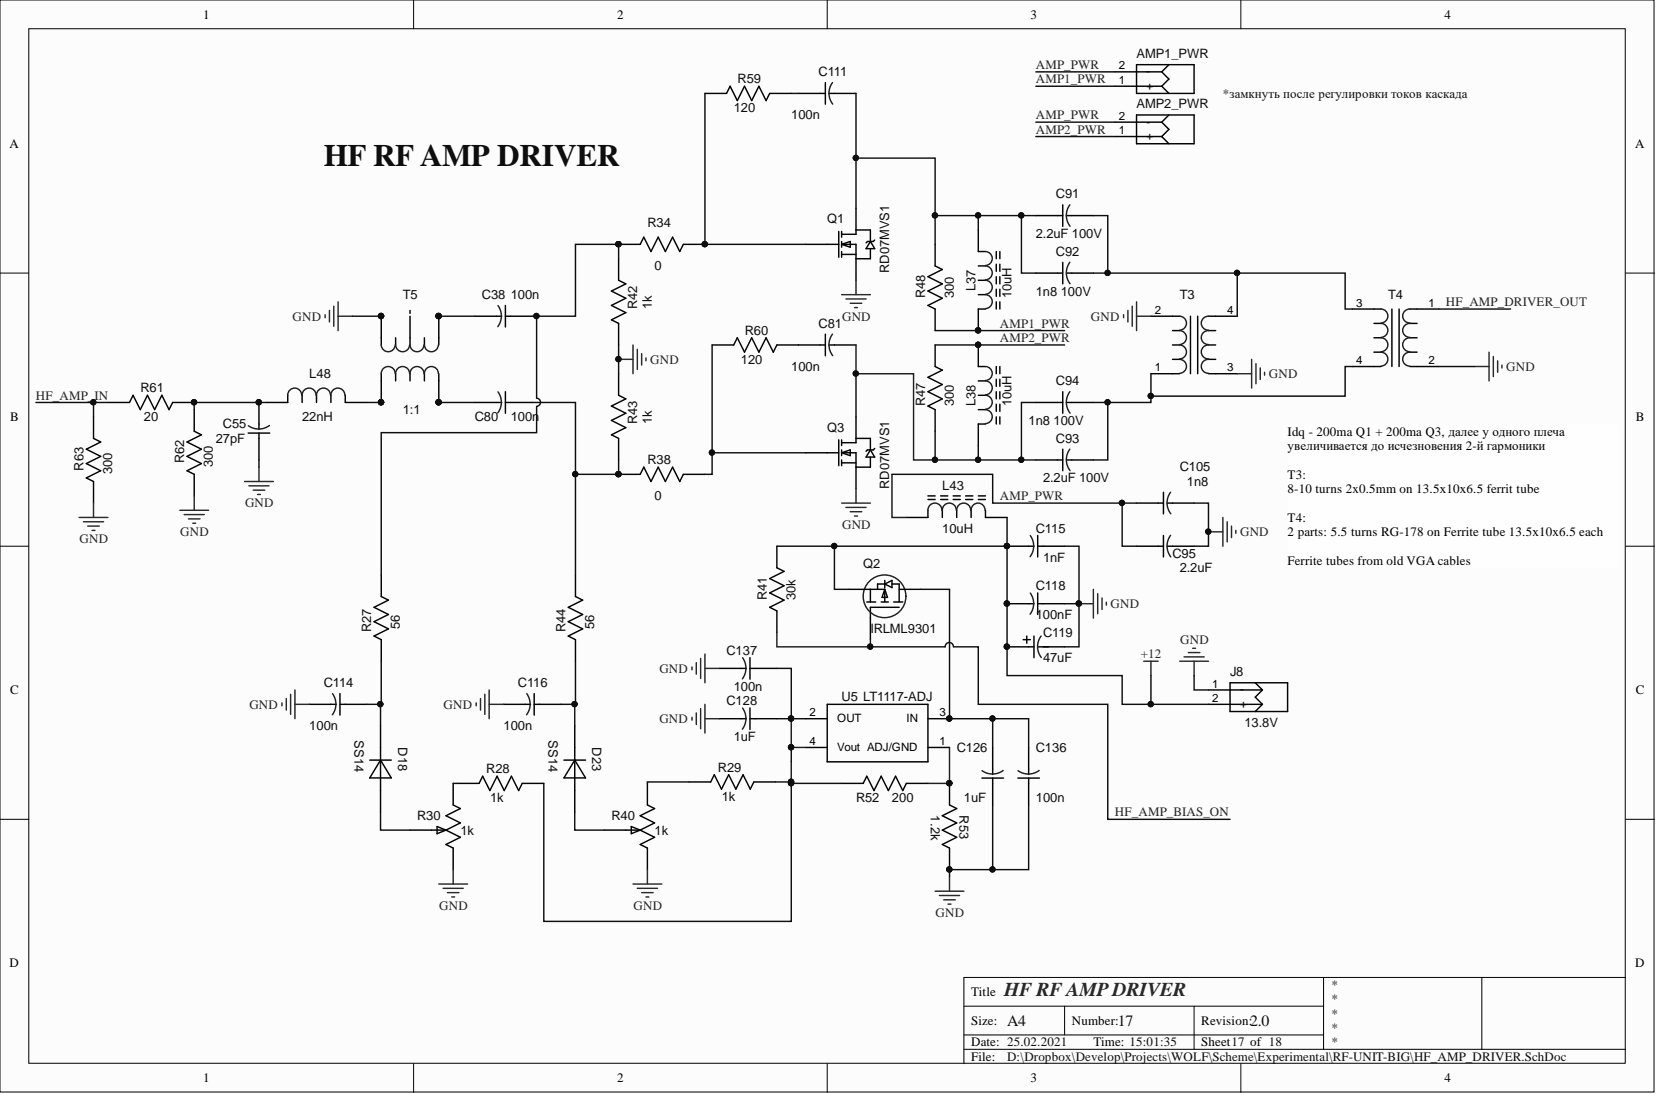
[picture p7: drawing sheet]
<svg xmlns="http://www.w3.org/2000/svg" width="292mm" height="193mm" viewBox="0 0 292 193" stroke-linecap="round" stroke-linejoin="round" font-family="sans-serif">
<defs><g id="words">
<text font-size="5.5" fill="#0e0e0e" x="57.1" y="29.2">HF RF AMP DRIVER</text>
<text font-size="3.5" fill="#262626" x="177.1" y="175.7">HF RF AMPDRIVER</text>
<g font-size="2.8" fill="#0e0e0e">
<text x="177.6" y="180.9">A4</text>
<text x="197.2" y="180.9">17</text>
<text x="220.5" y="180.9">2.0</text>
</g>
<g font-size="2.3">
<text x="35.9" y="3.3">1</text>
<text x="108.9" y="3.3">2</text>
<text x="181.8" y="3.3">3</text>
<text x="254.8" y="3.3">4</text>
<text x="1.7" y="26.1">A</text>
<text x="288.4" y="26.1">A</text>
<text x="1.8" y="74.3">B</text>
<text x="227.1" y="76.8">Idq - 200ma Q1 + 200ma Q3, далее у одного плеча</text>
<text x="288.5" y="74.3">B</text>
<text x="227.1" y="79.4">увеличивается до исчезновения 2-й гармоники</text>
<text x="227.1" y="84.4">T3:</text>
<text x="227.1" y="87">8-10 turns 2x0.5mm on 13.5х10х6.5 ferrit tube</text>
<text x="227.1" y="92">T4:</text>
<text x="227.1" y="94.6">2 parts: 5.5 turns RG-178 on Ferrite tube 13.5х10x6.5 each</text>
<text x="227.1" y="99.6">Ferrite tubes from old VGA cables</text>
<text x="1.8" y="122.5">C</text>
<text x="288.5" y="122.5">C</text>
<text x="1.7" y="170.6">D</text>
<text x="288.4" y="170.6">D</text>
<text x="171.3" y="175.7">Title</text>
<text x="171.3" y="180.8">Size:</text>
<text x="171.3" y="184.6">Date: 25.02.2021</text>
<text x="189.1" y="180.8">Number:</text>
<text x="192.9" y="184.6">Time: 15:01:35</text>
<text x="211.9" y="180.8">Revision:</text>
<text x="211.9" y="184.6">Sheet17 of 18</text>
<text x="35.9" y="190.9">1</text>
<text x="108.9" y="190.9">2</text>
<text x="171.3" y="187.1">File:</text>
<text x="181.8" y="190.9">3</text>
<text x="254.8" y="190.9">4</text>
</g>
<g font-size="2.3" fill="#0e0e0e">
<text x="200.5" y="10.2">AMP1_PWR</text>
<text x="130.1" y="14.7">R59</text>
<text x="144.4" y="13.4">C111</text>
<text x="215.7" y="17.2">*замкнуть после регулировки токов каскада</text>
<text x="129.4" y="19.8">120</text>
<text x="139.6" y="21">100n</text>
<text x="200.5" y="19.1">AMP2_PWR</text>
<text x="186.3" y="35">C91</text>
<text x="114.2" y="40.1">R34</text>
<text x="145.9" y="39.4">Q1</text>
<text x="115.5" y="47.7">0</text>
<text x="182.7" y="42">2.2uF 100V</text>
<text x="186.3" y="45.1">C92</text>
<text x="71.1" y="52.7">T5</text>
<text x="85" y="52.7">C38</text>
<text x="90.1" y="52.7">100n</text>
<text x="156.8" y="48.2" transform="rotate(-90 156.8 48.2)">RD07MVS1</text>
<text x="163.2" y="52.6" transform="rotate(-90 163.2 52.6)">R48</text>
<text x="168.2" y="52.6" transform="rotate(-90 168.2 52.6)">300</text>
<text x="172.1" y="51.3" transform="rotate(-90 172.1 51.3)">L37</text>
<text x="178.4" y="52.6" transform="rotate(-90 178.4 52.6)">10uH</text>
<text x="182.7" y="52.1">1n8 100V</text>
<text x="208.1" y="52.7">T3</text>
<text x="244.9" y="52.7">T4</text>
<text x="112.4" y="54.5" transform="rotate(-90 112.4 54.5)">R42</text>
<text x="115" y="54.5" transform="rotate(-90 115 54.5)">1k</text>
<text x="131.4" y="59.1">R60</text>
<text x="144.4" y="57.8">C81</text>
<text x="130.7" y="64.1">120</text>
<text x="139.6" y="65.4">100n</text>
<text x="24.8" y="69.2">R61</text>
<text x="54.6" y="66.7">L48</text>
<text x="163.2" y="71.6" transform="rotate(-90 163.2 71.6)">R47</text>
<text x="168.2" y="71.6" transform="rotate(-90 168.2 71.6)">300</text>
<text x="172.1" y="71.6" transform="rotate(-90 172.1 71.6)">L38</text>
<text x="178.4" y="71.6" transform="rotate(-90 178.4 71.6)">10uH</text>
<text x="186.3" y="67.9">C94</text>
<text x="25.4" y="74.3">20</text>
<text x="39.3" y="75.6">C55</text>
<text x="53.3" y="74.3">22nH</text>
<text x="71.1" y="73">1:1</text>
<text x="83.7" y="74.3">C80</text>
<text x="90.1" y="74.3">100n</text>
<text x="112.4" y="74.8" transform="rotate(-90 112.4 74.8)">R43</text>
<text x="115" y="74.8" transform="rotate(-90 115 74.8)">1k</text>
<text x="145.9" y="76.1">Q3</text>
<text x="181.4" y="75">1n8 100V</text>
<text x="14.7" y="83" transform="rotate(-90 14.7 83)">R63</text>
<text x="19.8" y="83.7" transform="rotate(-90 19.8 83.7)">300</text>
<text x="32.5" y="81.7" transform="rotate(-90 32.5 81.7)">R62</text>
<text x="37.6" y="82.4" transform="rotate(-90 37.6 82.4)">300</text>
<text x="38.1" y="78.1">27pF</text>
<text x="114.2" y="81.9">R38</text>
<text x="186.3" y="78.1">C93</text>
<text x="208.1" y="83.2">C105</text>
<text x="115.5" y="88.2">0</text>
<text x="156.8" y="86.2" transform="rotate(-90 156.8 86.2)">RD07MVS1</text>
<text x="166.2" y="86.4">L43</text>
<text x="184" y="85.1">2.2uF 100V</text>
<text x="209.4" y="85.7">1n8</text>
<text x="166.2" y="94">10uH</text>
<text x="182.7" y="94">C115</text>
<text x="152.3" y="100.2">Q2</text>
<text x="184" y="99.1">1nF</text>
<text x="206.8" y="98.4">C95</text>
<text x="208.1" y="100.9">2.2uF</text>
<text x="135.3" y="105.8" transform="rotate(-90 135.3 105.8)">R41</text>
<text x="140.3" y="105.8" transform="rotate(-90 140.3 105.8)">30k</text>
<text x="182.7" y="104.1">C118</text>
<text x="65.5" y="111.6" transform="rotate(-90 65.5 111.6)">R27</text>
<text x="70.5" y="110.9" transform="rotate(-90 70.5 110.9)">56</text>
<text x="99.7" y="111.6" transform="rotate(-90 99.7 111.6)">R44</text>
<text x="104.8" y="110.9" transform="rotate(-90 104.8 110.9)">56</text>
<text x="153.5" y="111.7">I</text>
<text x="154.1" y="111.7">RLML9301</text>
<text x="182.7" y="109.2">100nF</text>
<text x="184" y="112.3">C119</text>
<text x="128.2" y="115.5">C137</text>
<text x="184" y="116.8">47uF</text>
<text x="217" y="119.3">J8</text>
<text x="57.1" y="121.2">C114</text>
<text x="91.4" y="121.2">C116</text>
<text x="128.2" y="124.4">C128</text>
<text x="129.4" y="121.9">100n</text>
<text x="148.5" y="123.7">U5 LT1117-ADJ</text>
<text x="54.6" y="128.8">100n</text>
<text x="62.5" y="130.6" transform="rotate(90 62.5 130.6)">SS14</text>
<text x="70.2" y="131.8" transform="rotate(90 70.2 131.8)">D18</text>
<text x="88.8" y="128.8">100n</text>
<text x="96.8" y="130.6" transform="rotate(90 96.8 130.6)">SS14</text>
<text x="104.5" y="131.8" transform="rotate(90 104.5 131.8)">D23</text>
<text x="129.4" y="130.7">1uF</text>
<text x="219.5" y="128.2">13.8V</text>
<text x="85.8" y="136.4">R28</text>
<text x="126.6" y="136.2">R29</text>
<text x="168.8" y="132.6">C126</text>
<text x="182.7" y="132.6">C136</text>
<text x="86.4" y="141.5">1k</text>
<text x="127.3" y="141.2">1k</text>
<text x="151" y="141.5">R52</text>
<text x="157.3" y="141.5">200</text>
<text x="164.2" y="143.8" transform="rotate(90 164.2 143.8)">1.2k</text>
<text x="169.3" y="143.8" transform="rotate(90 169.3 143.8)">R53</text>
<text x="170" y="141.5">1uF</text>
<text x="182.7" y="141.5">100n</text>
<text x="73.6" y="144.7">R30</text>
<text x="81.2" y="147.2">1k</text>
<text x="107.8" y="144.7">R40</text>
<text x="115.5" y="147.2">1k</text>
<text x="234.7" y="174.4">*</text>
<text x="234.7" y="177">*</text>
<text x="234.7" y="179.5">*</text>
<text x="234.7" y="182">*</text>
<text x="234.7" y="184.6">*</text>
<text x="177.6" y="187.1">D:\Dropbox\Develop\Projects\WOLF\Scheme\Experimental\RF-UNIT-BIG\HF_AMP_DRIVER.SchDoc</text>
</g>
<g font-size="2.3" fill="#262626">
<text x="182.7" y="12.2">AMP_PWR</text>
<text x="182.7" y="14.7">AMP1_PWR</text>
<text x="182.7" y="21">AMP_PWR</text>
<text x="182.7" y="23.6">AMP2_PWR</text>
<text x="51.6" y="56.5">GND</text>
<text x="148.5" y="56.5">GND</text>
<text x="176.4" y="57.8">AMP1_PWR</text>
<text x="192.4" y="56.5">GND</text>
<text x="255" y="54">HF_AMP_DRIVER_OUT</text>
<text x="114.7" y="64.1">GND</text>
<text x="176.4" y="60.3">AMP2_PWR</text>
<text x="265.7" y="65.4">GND</text>
<text x="6.3" y="70.5">HF_AMP_IN</text>
<text x="223.8" y="66.7">GND</text>
<text x="43.2" y="89.5">GND</text>
<text x="176.4" y="88.2">AMP_PWR</text>
<text x="14" y="95.8">GND</text>
<text x="31.8" y="94.6">GND</text>
<text x="148.5" y="93.3">GND</text>
<text x="218.7" y="94.6">GND</text>
<text x="195.9" y="107.2">GND</text>
<text x="208.2" y="113.6">GND</text>
<text x="116.3" y="118.7">GND</text>
<text x="201.2" y="116.1">+12</text>
<text x="44" y="125">GND</text>
<text x="78.2" y="125">GND</text>
<text x="116.3" y="127.5">GND</text>
<text x="196.7" y="144">HF_AMP_BIAS_ON</text>
<text x="77.5" y="160.5">GND</text>
<text x="111.7" y="160.5">GND</text>
<text x="165" y="161.8">GND</text>
</g>
<g font-size="2">
<text x="197.3" y="12.3">2</text>
<text x="197.3" y="14.8">1</text>
<text x="202.2" y="13.3">-</text>
<text x="202.2" y="15.8">+</text>
<text x="197.3" y="21.1">2</text>
<text x="197.3" y="23.7">1</text>
<text x="202.2" y="22.1">-</text>
<text x="202.2" y="24.7">+</text>
<text x="203.7" y="55.4">2</text>
<text x="216.5" y="55.4">4</text>
<text x="239.2" y="54.1">3</text>
<text x="252" y="54.1">1</text>
<text x="203.7" y="65.5">1</text>
<text x="216.5" y="65.5">3</text>
<text x="239.2" y="64.2">4</text>
<text x="252" y="64.2">2</text>
<text x="213.8" y="123.8">2</text>
<text x="213.8" y="121.3">1</text>
<text x="218.7" y="124.8">+</text>
<text x="218.7" y="122.3">-</text>
<text x="142.8" y="131.4">4</text>
<text x="142.8" y="126.3">2</text>
<text x="147.7" y="127.4">OUT</text>
<text x="159.9" y="127.4">IN</text>
<text x="165.7" y="126.3">3</text>
<text x="165.7" y="131.4">1</text>
<text x="147.7" y="132.4">Vout ADJ/GND</text>
</g>
</g></defs>
<g fill="#fcfcfc" stroke="#000" stroke-width=".18">
<path d="M0 0h291.8v192.6h-291.8z"/>
<path d="M5.1 5.1h281.6v182.4h-281.6z"/>
</g>
<g fill="none" stroke="#000" stroke-width=".18">
<path d="M73 0v5.1M145.9 0v5.1M218.9 0v5.1M0 48.2h5.1M286.8 48.2h5M0 96.3h5.1M286.8 96.3h5M0 144.5h5.1M286.8 144.5h5M170 177.5h63.5M187.8 177.5v5.1M210.6 177.5v7.6"/>
<path d="M233.5 172.4v12.7M261.4 172.4h-91.4v15.2M286.8 172.4h-25.4v12.7M73 187.6v5.1M145.9 187.6v5.1M170 185.1h116.8M170 182.6h63.5M218.9 187.6v5.1"/>
</g>
<g fill="none" stroke="#000" stroke-width=".25">
<path d="M124.3 16.5h3.9l.6-1.3 1.3 2.5 1.2-2.5 1.3 2.5 1.3-2.5 1.2 2.5 .7-1.2h3.8M140.8 16.5h4.8M145.6 14.6v3.8M146.2 16.5h4.8M196.7 12.7h8.2M196.7 15.2h8.2M200.5 11.4h10.1v5.1h-10.1zM204.9 15.2l1.3 1.3M204.9 12.7l1.3 1.2-1.3 1.3M206.2 11.4l-1.3 1.3M151 36.8v4.5h-2.5M182.7 38h4.8"/>
<path d="M187.5 36.1v3.8M188.1 38h4.8M196.7 21.5h8.2M196.7 24.1h8.2M200.5 20.3h10.1v5.1h-10.1zM204.9 24.1l1.3 1.3M204.9 21.5l1.3 1.3-1.3 1.3M206.2 20.3l-1.3 1.2M67.2 55.8v5M69.8 59.6v1.2M72.3 54.8v.5M72.3 55.8v5"/>
<path d="M74.9 59.6v1.2M77.4 55.8v5M83.7 55.8h4.8M89.1 53.9v3.8M89.1 55.8h4.8M109.1 45.6v3.8l1.3 .7-2.6 1.2 2.6 1.3-2.6 1.3 2.6 1.2-2.6 1.3 1.3 .6v3.8M109.1 43.1h3.8l.7-1.3 1.2 2.6 1.3-2.6 1.3 2.6 1.2-2.6 1.3 2.6 .6-1.3h3.8M142.1 43.1h5.8M145.6 58.9v3.9M147.9 40.8v4.6M148.5 43.1h2.5v6.3M148.5 43.1l1.5-.5v1z"/>
<path d="M148.5 40.8v1M148.5 42.6v1M148.5 44.4v1M148.5 44.9h2.5M151 40.6h2.5v2M153.5 43.9v1.7h-2.5M153.5 42.6l.8 1.3h-1.5zM154.3 42.3l-.3 .3h-1l-.2 .2M164.9 43.1v3.8l1.3 .6-2.5 1.3 2.5 1.3-2.5 1.2 2.5 1.3-2.5 1.3 1.2 .6v3.8M172.6 40.6v3.8h1.2M172.6 46.9h1.2M172.6 49.4h1.2"/>
<path d="M172.6 52h1.2M173.8 54.5h-1.2v3.8M175.7 44.4v1.2M175.7 46.6v1.3M175.7 48.8v1.3M175.7 51v1.3M175.7 53.2v1.3M176.4 44.4v1.2M176.4 46.6v1.3M176.4 48.8v1.3M176.4 51v1.3M176.4 53.2v1.3"/>
<path d="M182.7 48.2h4.8M187.5 46.3v3.8M188.1 48.2h4.8M203 55.8h5.1M206.8 58.3h1.3M210 55.8v10.1M211.3 55.8v10.1M213.2 55.8h5M213.2 58.3h1.2M238.5 54.5h5.1M242.3 57h1.3M242.3 59.6h1.3"/>
<path d="M245.5 54.5v10.2M246.8 54.5v10.2M248.7 54.5h5.1M248.7 57h1.3M248.7 59.6h1.3M16.5 73.5v3.8l1.3 .7-2.6 1.2 2.6 1.3-2.6 1.3 2.6 1.2-2.6 1.3 1.3 .6v3.8M19 71h3.8l.7-1.3 1.2 2.6 1.3-2.6 1.3 2.6 1.2-2.6 1.3 2.6 .7-1.3h3.8M34.3 72.3v3.8l1.2 .6-2.5 1.3 2.5 1.2-2.5 1.3 2.5 1.3-2.5 1.2 1.3 .7v3.8M43.8 76.4h3.8M45.7 71v4.8M45.7 76.4v4.7M50.8 69.7v1.3h-3.9"/>
<path d="M53.3 69.7v1.3M55.8 69.7v1.3M58.4 69.7v1.3M60.9 69.7v1.3h3.8M67.2 65.9v5.1M69.8 65.9v1.3M72.3 65.9v1.3M74.9 65.9v1.3M77.4 65.9v5.1M83.7 71h4.8M89.1 71h4.8M89.1 69.1v3.8"/>
<path d="M109.1 65.9v3.8l1.3 .7-2.6 1.2 2.6 1.3-2.6 1.3 2.6 1.2-2.6 1.3 1.3 .6v3.8M125.6 60.8h3.8l.7-1.2 1.2 2.5 1.3-2.5 1.3 2.5 1.2-2.5 1.3 2.5 .6-1.3h8.6M142.1 79.9h5.8M146.2 60.8h4.8M147.9 77.6v4.5M148.5 79.9h2.5v6.3M148.5 79.9l1.5-.5v1zM148.5 77.6v1M148.5 79.4v1M151 77.3h2.5v2.1M151 73.5v4.6h-2.5M153.5 79.4l.8 1.2h-1.5z"/>
<path d="M154.3 79.1l-.3 .3h-1l-.2 .2M164.9 60.8v3.9l1.3 .6-2.5 1.3 2.5 1.2-2.5 1.3 2.5 1.3-2.5 1.2 1.2 .7v3.8M172.6 60.8v3.9h1.2M172.6 67.2h1.2M172.6 69.7h1.2M172.6 72.3h1.2M173.8 74.8h-1.2v3.8M175.7 64.7v1.2M175.7 66.9v1.3M175.7 69.1v1.3M175.7 71.3v1.3M175.7 73.5v1.3"/>
<path d="M176.4 64.7v1.2M176.4 66.9v1.3M176.4 69.1v1.3M176.4 71.3v1.3M176.4 73.5v1.3M182.7 71h4.8M187.5 69.1v3.8M187.5 79.2v3.8M188.1 71h4.8M203 65.9h5.1M206.8 60.8h1.3M206.8 63.4h1.3"/>
<path d="M213.2 60.8h1.2M213.2 63.4h1.2M213.2 65.9h5M238.5 64.7h5.1M242.3 62.1h1.3M248.7 64.7h5.1M248.7 62.1h1.3M109.1 83.7h3.8l.7-1.3 1.2 2.5 1.3-2.5 1.3 2.5 1.2-2.5 1.3 2.5 .6-1.2h3.8M137 96.3v3.8l1.3 .7-2.5 1.3 2.5 1.2-2.5 1.3 2.5 1.3-2.5 1.2 1.2 .7v3.8M148.5 81.1v1M148.5 81.6h2.5M153.5 80.6v1.8h-2.5"/>
<path d="M163.7 87.5h1.2M163.7 88.1h1.2M163.7 90v1.3h-3.8M165.9 87.5h1.3M165.9 88.1h1.3M166.2 90v1.3M168.1 87.5h1.3M168.1 88.1h1.3M168.8 90v1.3M170.3 87.5h1.3M170.3 88.1h1.3M171.3 90v1.3"/>
<path d="M172.6 87.5h1.2M172.6 88.1h1.2M173.8 90v1.3h3.8M177.6 96.3h4.8M182.7 81.1h4.8M183 96.3h4.8M183 94.4v3.8M188.1 81.1h4.8M200.5 96.3h4.7M200.5 88.7h4.7M205.2 86.8v3.8M205.2 94.4v3.8"/>
<path d="M205.9 96.3h4.7M205.9 88.7h4.7M67.2 101.4v3.8l1.3 .7-2.5 1.2 2.5 1.3-2.5 1.3 2.5 1.2-2.5 1.3 1.2 .6v3.8M101.5 101.4v3.8l1.3 .7-2.6 1.2 2.6 1.3-2.6 1.3 2.6 1.2-2.6 1.3 1.3 .6v3.8M126.9 117.9h4.8M132.3 116v3.8M132.3 117.9h4.7M149.7 104h6.4M152.9 106.2h1.6M153.5 104v2.2M155.4 106.2h1.3M156.1 103l1.2-.6v1.2z"/>
<path d="M156.1 104l.4 1.4h-.9zM156.1 102.4v1.2M156.1 104v2.2M156.1 103h-1.3v1M157.3 103h1.3v3.2M157.6 106.2h1.6M158.6 107.1h-5.1v5.7M158.6 104h3.8M177.6 106.5h4.8M177.6 114.1h4.8M180.5 112.8h1.2M181.1 112.2v1.3"/>
<path d="M182.4 112.2v3.8M183 114.1h4.8M183 104.6v3.8M183 106.5h4.8M54.6 124.2h4.7M60 124.2h4.7M60 122.3v3.8M65.2 134.1h3.8M67.1 134.1l1.9 3.1h-3.8zM67.1 128v15.3M79.9 138.2v3.8l1.3 .6-2.5 1.3 2.5 1.3-2.5 1.2M80.7 138.2h3.8l.6-1.3 1.3 2.5 1.3-2.5 1.2 2.5 1.3-2.5 1.3 2.5 .6-1.2h3.8"/>
<path d="M88.8 124.2h4.8M94.2 124.2h4.8M94.2 122.3v3.8M99.5 134.1h3.8M101.4 134.1l1.9 3.1h-3.8zM101.4 128v15.3M114.2 138.2v3.8l1.3 .6-2.6 1.3 2.6 1.3-2.6 1.2M121.6 137.9h3.8l.6-1.2 1.3 2.5 1.2-2.5 1.3 2.5 1.3-2.5 1.2 2.5 .7-1.3h3.8M126.9 126.8h4.8M132.3 126.8h4.7M132.3 124.9v3.8M142.1 126.8h3.8"/>
<path d="M142.1 131.8h3.8M145.9 124.2h17.8v10.2h-17.8zM148.5 138.2h3.8l.6-1.3 1.3 2.5 1.2-2.5 1.3 2.5 1.3-2.5 1.2 2.5 .7-1.2h3.8M163.7 126.8h3.8M163.7 131.8h3.8M167.5 138.2v3.8l1.3 .6-2.6 1.3 2.6 1.3-2.6 1.2 2.6 1.3-2.6 1.3 1.3 .6v3.8M173.2 137.2h3.8M175.1 131.8v4.8M175.1 137.2v4.8M179.5 137.2h3.8M181.4 131.8v4.8M181.4 137.2v4.8"/>
<path d="M213.2 124.2h9.5M213.2 121.7h9.5M217 120.4h10.1v5.1h-10.1zM221.4 120.4l1.3 1.3M222.7 124.2l-1.3 1.3M222.7 121.7l-1.3 1.3 1.3 1.2M72.3 146.4h6.4M77.1 145.8l1.6 .6-1.6 .7zM78.7 146.4l2.5 1.3-2.5 1.3 1.2 .6v3.8M106.6 146.4h6.3M111.4 145.8l1.5 .6-1.5 .7zM112.9 146.4l2.6 1.3-2.6 1.3 1.3 .6v3.8"/>
</g>
<g fill="#0e0e0e" stroke="#0e0e0e" stroke-width=".18">
<circle cx="167.4" cy="138.1" r=".47"/>
<circle cx="167.4" cy="153.4" r=".47"/>
<circle cx="172.5" cy="60.8" r=".47"/>
<circle cx="67.2" cy="55.7" r=".47"/>
<circle cx="77.4" cy="55.7" r=".47"/>
<circle cx="67.2" cy="71" r=".47"/>
<circle cx="77.4" cy="71" r=".47"/>
<circle cx="172.5" cy="58.3" r=".47"/>
<circle cx="109.1" cy="83.6" r=".47"/>
<circle cx="109.1" cy="43.1" r=".47"/>
<circle cx="124.3" cy="43.1" r=".47"/>
<circle cx="177.6" cy="96.3" r=".47"/>
<circle cx="177.6" cy="106.5" r=".47"/>
<circle cx="177.6" cy="114.1" r=".47"/>
<circle cx="167.4" cy="126.7" r=".47"/>
<circle cx="190.3" cy="106.5" r=".47"/>
<circle cx="213.1" cy="93.8" r=".47"/>
<circle cx="139.5" cy="131.8" r=".47"/>
<circle cx="164.9" cy="81.1" r=".47"/>
<circle cx="172.5" cy="81.1" r=".47"/>
<circle cx="172.5" cy="38" r=".47"/>
<circle cx="151" cy="27.8" r=".47"/>
<circle cx="180.1" cy="38" r=".47"/>
<circle cx="147.1" cy="96.3" r=".47"/>
<circle cx="175.1" cy="126.7" r=".47"/>
<circle cx="180.1" cy="81.1" r=".47"/>
<circle cx="197.9" cy="88.7" r=".47"/>
<circle cx="151" cy="65.9" r=".47"/>
<circle cx="153.5" cy="114.1" r=".47"/>
<circle cx="139.5" cy="126.7" r=".47"/>
<circle cx="101.5" cy="83.6" r=".47"/>
<circle cx="175.1" cy="153.4" r=".47"/>
<circle cx="109.1" cy="63.3" r=".47"/>
<circle cx="101.3" cy="124.2" r=".47"/>
<circle cx="67.1" cy="124.2" r=".47"/>
<circle cx="94.6" cy="55.7" r=".47"/>
<circle cx="139.5" cy="138.1" r=".47"/>
<circle cx="139.5" cy="137.9" r=".47"/>
<circle cx="125.6" cy="79.8" r=".47"/>
<circle cx="45.6" cy="71" r=".47"/>
<circle cx="195.4" cy="71" r=".47"/>
<circle cx="203" cy="69.8" r=".47"/>
<circle cx="195.4" cy="48.1" r=".47"/>
<circle cx="218.2" cy="48.1" r=".47"/>
<circle cx="203" cy="124.2" r=".47"/>
<circle cx="164.9" cy="38" r=".47"/>
<circle cx="34.2" cy="71" r=".47"/>
<circle cx="16.5" cy="71" r=".47"/>
</g>
<g fill="none" stroke="#1c1c1c" stroke-width=".25">
<path d="M146.8 14.6a3.1 3.1 0 0 0 .1 3.8M188.7 36.1a3.1 3.1 0 0 0 0 3.8M87.8 53.9a3.1 3.1 0 0 1 0 3.7M146.8 58.9a3.1 3.1 0 0 0 .1 3.8M173.8 44.4a1.23 1.23 0 0 1 1.2 1.2 1.23 1.23 0 0 1-1.2 1.2M173.8 46.9a1.23 1.23 0 0 1 1.2 1.2 1.23 1.23 0 0 1-1.2 1.3M173.8 49.4a1.23 1.23 0 0 1 1.2 1.3 1.23 1.23 0 0 1-1.2 1.2M173.8 52a1.23 1.23 0 0 1 1.2 1.2 1.23 1.23 0 0 1-1.2 1.2M188.7 46.3a3.1 3.1 0 0 0 0 3.8M208.1 55.8a1.23 1.23 0 0 1 1.2 1.2 1.23 1.23 0 0 1-1.2 1.2M208.1 58.3a1.23 1.23 0 0 1 1.2 1.2 1.23 1.23 0 0 1-1.2 1.3M213.2 55.8a1.23 1.23 0 0 0-1.3 1.2 1.23 1.23 0 0 0 1.3 1.2"/>
<path d="M213.2 58.3a1.23 1.23 0 0 0-1.3 1.2 1.23 1.23 0 0 0 1.3 1.3M243.6 59.6a1.23 1.23 0 0 1 1.2 1.2 1.23 1.23 0 0 1-1.2 1.2M243.6 57a1.23 1.23 0 0 1 1.2 1.3 1.23 1.23 0 0 1-1.2 1.2M243.6 54.5a1.23 1.23 0 0 1 1.2 1.2 1.23 1.23 0 0 1-1.2 1.3M248.7 59.6a1.23 1.23 0 0 0-1.3 1.2 1.23 1.23 0 0 0 1.3 1.2M248.7 57a1.23 1.23 0 0 0-1.3 1.3 1.23 1.23 0 0 0 1.3 1.2M248.7 54.5a1.23 1.23 0 0 0-1.3 1.2 1.23 1.23 0 0 0 1.3 1.3M47.5 75.1a3.1 3.1 0 0 1-3.7 0M53.2 69.7a1.23 1.23 0 0 0-1.2-1.2 1.23 1.23 0 0 0-1.2 1.2M55.8 69.7a1.23 1.23 0 0 0-1.3-1.2 1.23 1.23 0 0 0-1.2 1.2M58.3 69.7a1.23 1.23 0 0 0-1.2-1.2 1.23 1.23 0 0 0-1.3 1.2M60.8 69.7a1.23 1.23 0 0 0-1.2-1.2 1.23 1.23 0 0 0-1.2 1.2"/>
<path d="M69.7 60.8a1.23 1.23 0 0 1-1.2 1.2 1.23 1.23 0 0 1-1.3-1.2M69.7 65.9a1.23 1.23 0 0 0-1.2-1.2 1.23 1.23 0 0 0-1.3 1.2M72.2 60.8a1.23 1.23 0 0 1-1.2 1.2 1.23 1.23 0 0 1-1.2-1.2M72.2 65.9a1.23 1.23 0 0 0-1.2-1.2 1.23 1.23 0 0 0-1.2 1.2M74.8 60.8a1.23 1.23 0 0 1-1.2 1.2 1.23 1.23 0 0 1-1.3-1.2M74.8 65.9a1.23 1.23 0 0 0-1.2-1.2 1.23 1.23 0 0 0-1.3 1.2M77.3 60.8a1.23 1.23 0 0 1-1.2 1.2 1.23 1.23 0 0 1-1.2-1.2M77.3 65.9a1.23 1.23 0 0 0-1.2-1.2 1.23 1.23 0 0 0-1.2 1.2M87.8 69.1a3.1 3.1 0 0 1 0 3.7M151 60.8v5.1h10.1v15.2h21.6M173.8 64.7a1.23 1.23 0 0 1 1.2 1.2 1.23 1.23 0 0 1-1.2 1.2M173.8 67.2a1.23 1.23 0 0 1 1.2 1.2 1.23 1.23 0 0 1-1.2 1.2"/>
<path d="M173.8 69.7a1.23 1.23 0 0 1 1.2 1.3 1.23 1.23 0 0 1-1.2 1.2M173.8 72.3a1.23 1.23 0 0 1 1.2 1.2 1.23 1.23 0 0 1-1.2 1.2M188.7 79.2a3.1 3.1 0 0 0 0 3.8M188.7 69.1a3.1 3.1 0 0 0 0 3.8M208.1 60.8a1.23 1.23 0 0 1 1.2 1.3 1.23 1.23 0 0 1-1.2 1.2M208.1 63.4a1.23 1.23 0 0 1 1.2 1.2 1.23 1.23 0 0 1-1.2 1.2M213.2 60.8a1.23 1.23 0 0 0-1.3 1.3 1.23 1.23 0 0 0 1.3 1.2M213.2 63.4a1.23 1.23 0 0 0-1.3 1.2 1.23 1.23 0 0 0 1.3 1.2M243.6 62.1a1.23 1.23 0 0 1 1.2 1.2 1.23 1.23 0 0 1-1.2 1.3M248.7 62.1a1.23 1.23 0 0 0-1.3 1.2 1.23 1.23 0 0 0 1.3 1.3M157.3 83.7v7.6h2.6M166.1 90a1.23 1.23 0 0 0-1.2-1.3 1.23 1.23 0 0 0-1.2 1.3"/>
<path d="M168.7 90a1.23 1.23 0 0 0-1.3-1.3 1.23 1.23 0 0 0-1.2 1.3M171.2 90a1.23 1.23 0 0 0-1.2-1.3 1.23 1.23 0 0 0-1.2 1.3M173.8 90a1.23 1.23 0 0 0-1.3-1.3 1.23 1.23 0 0 0-1.2 1.3M181.7 94.5a3.1 3.1 0 0 1 0 3.7M206.5 94.4a3.1 3.1 0 0 0 0 3.8M206.5 86.8a3.1 3.1 0 0 0 0 3.8M131 116a3.1 3.1 0 0 1-.1 3.7M137 111.6v2.5h16.5v-1.3M181.7 104.6a3.1 3.1 0 0 1 0 3.7M183.6 112.2a3.1 3.1 0 0 0 .1 3.8M58.7 122.4a3.1 3.1 0 0 1-.1 3.7M92.9 122.4a3.1 3.1 0 0 1 0 3.7"/>
<path d="M131 124.9a3.1 3.1 0 0 1-.1 3.7M139.6 134.4v3.8M139.6 126.8v5h2.5M167.5 131.8v6.4h-3.8M176.9 135.9a3.1 3.1 0 0 1-3.7 0M183.3 135.9a3.1 3.1 0 0 1-3.7 0"/>
<circle cx="156" cy="105.2" r="3.8"/>
</g>
<g fill="none" stroke="#262626" stroke-width=".25">
<path d="M57.4 55.5v.5M58.1 54.8v2M58.9 54v3.6M59.6 55.8h2.6M59.6 53.2v5.1M148.5 52h5M149.2 52.7h3.6M150 53.5h2M150.7 54.3h.5M151 49.4v2.6M198.2 55.5v.5M199 54.8v2"/>
<path d="M199.7 54v3.6M200.5 53.2v5.1M200.5 55.8h2.5M109.1 63.4h2.6M111.7 60.8v5.1M112.4 61.6v3.6M113.2 62.4v2M113.9 63.1v.5M218.2 65.9h2.6M220.8 63.4v5.1M221.5 64.1v3.6M222.3 64.9v2"/>
<path d="M223.1 65.7v.5M260.1 64.7h2.5M262.6 62.1v5.1M263.4 62.9v3.5M264.2 63.6v2.1M264.9 64.4v.5M14 91.3h5M14.7 92h3.6M15.5 92.8h2M16.2 93.6h.5M16.5 88.7v2.6M31.7 90h5.1"/>
<path d="M32.5 90.8h3.5M33.2 91.5h2.1M34 92.3h.5M34.3 87.5v2.5M43.1 84.9h5.1M43.9 85.7h3.6M44.7 86.5h2M45.4 87.2h.5M45.7 82.4v2.5M148.5 88.7h5M149.2 89.5h3.6M150 90.3h2"/>
<path d="M150.7 91h.5M151 86.2v2.5M213.2 93.8h2.5M215.7 91.3v5M216.5 92v3.6M217.2 92.8v2M218 93.6v.5M122.1 117.6v.6M122.8 116.9v2M123.6 116.1v3.6M124.3 115.4v5M124.3 117.9h2.6"/>
<path d="M190.3 106.5h2.6M192.9 104v5M193.6 104.7v3.6M194.4 105.5v2M195.1 106.2v.5M201.7 116.6h2.6M203 116.6v2.6M208.1 116.6h5.1M208.8 115.9h3.6M209.6 115.1h2M210.4 114.3h.5M210.6 116.6v2.6"/>
<path d="M49.7 124v.5M50.5 123.2v2.1M51.3 122.5v3.5M52 124.2h2.6M52 121.7v5.1M84 124v.5M84.8 123.2v2.1M85.5 122.5v3.5M86.3 121.7v5.1M86.3 124.2h2.5M122.1 126.5v.5M122.8 125.8v2"/>
<path d="M123.6 125v3.5M124.3 124.2v5.1M124.3 126.8h2.6M77.4 155.9h5.1M78.2 156.7h3.5M78.9 157.5h2.1M79.7 158.2h.5M79.9 153.4v2.5M111.7 155.9h5M112.4 156.7h3.6M113.2 157.5h2M113.9 158.2h.5"/>
<path d="M114.2 153.4v2.5M164.9 157.2h5.1M165.7 158h3.6M166.5 158.7h2M167.2 159.5h.5M167.5 154.7v2.5"/>
</g>
<g fill="none" stroke="#0e0e0e" stroke-width=".25">
<path d="M124.3 16.5v26.6h17.8M139.6 16.5h1.2M151 16.5v11.4h13.9v15.2M182.7 12.7h14M182.7 15.2h14M151 27.9v8.9M164.9 38h15.3v10.2h2.5M172.6 38v2.6M180.2 38h2.5M182.7 21.5h14M182.7 24.1h14M192.9 38h2.5v10.2h22.8v7.6"/>
<path d="M62.2 55.8h5M77.4 55.8h6.3M94.7 55.8v14.4a.72 .72 0 0 1 .6 .8 .72 .72 0 0 1-.6 .7M109.1 45.6v-2.5h-7.6v12.7h-7.6M164.9 58.3h22.9M192.9 48.2h2.5M218.2 48.2h19.1v6.3h1.2M253.8 54.5h12.7M6.3 71h10.2v2.5M16.5 71h2.5M46.9 71h-12.6v1.3M64.7 71h2.5"/>
<path d="M77.4 71h6.3M93.9 71h7.6v12.7h7.6v-2.6M94.7 71.8v4.5h-27.5v25.1M109.1 60.8v5.1M125.6 60.8v19.1M142.1 79.9h-16.5v3.8h-1.3M151 65.9v7.6M164.9 60.8h22.9M164.9 76.1v5M172.6 78.6v2.5M182.7 71h-2.5v10.1M192.9 71h2.5v10.1h-2.5"/>
<path d="M203 65.9v4M238.5 64.7h-1.2v5.2h-34.3v1.1h-7.6M253.8 64.7h6.3M45.7 81.1v1.3M101.5 83.7v17.7M137 96.3h40.6M147.2 96.3v7.7h2.5M157.3 83.7h17.8v5h25.4M177.6 91.3v27.9h20.3v5h5.1v-5M187.8 96.3h2.5v17.8h-2.5M197.9 88.7v7.6h2.6M210.6 88.7h2.6v7.6h-2.6"/>
<path d="M67.2 116.6v7.6h-2.5M101.5 116.6v7.6h-2.5M137 117.9h2.6v8.9M162.4 104h5.1v22.8h7.6v5M168.2 114.1a.72 .72 0 0 0-.8-.8 .72 .72 0 0 0-.7 .8h-13.2M168.2 114.1h4.4v10.1h22.8v20.3h21.6M187.8 106.5h2.5M210.6 119.2v2.5h2.6M67.1 124.2v3.8M79.9 138.2h.8M101.4 124.2v3.8M121.6 137.9h-7.4v.3"/>
<path d="M136.8 137.9h2.8v24.6h-43.7v-24.3M137 126.8h5.1M139.6 131.8v2.6M139.6 138.2h8.9M175.1 126.8h6.3v5M203 124.2h10.2M67.1 143.3v3.1h5.2M101.4 143.3v3.1h5.2M175.1 142v11.4h-7.6v1.3M181.4 142v11.4h-6.3"/>
</g>
<path d="M227.1 74.8h58.3v25.3h-58.3z" fill="#fefefe" stroke="#fefefe" stroke-width=".18"/>
<use href="#words"/>
</svg>
